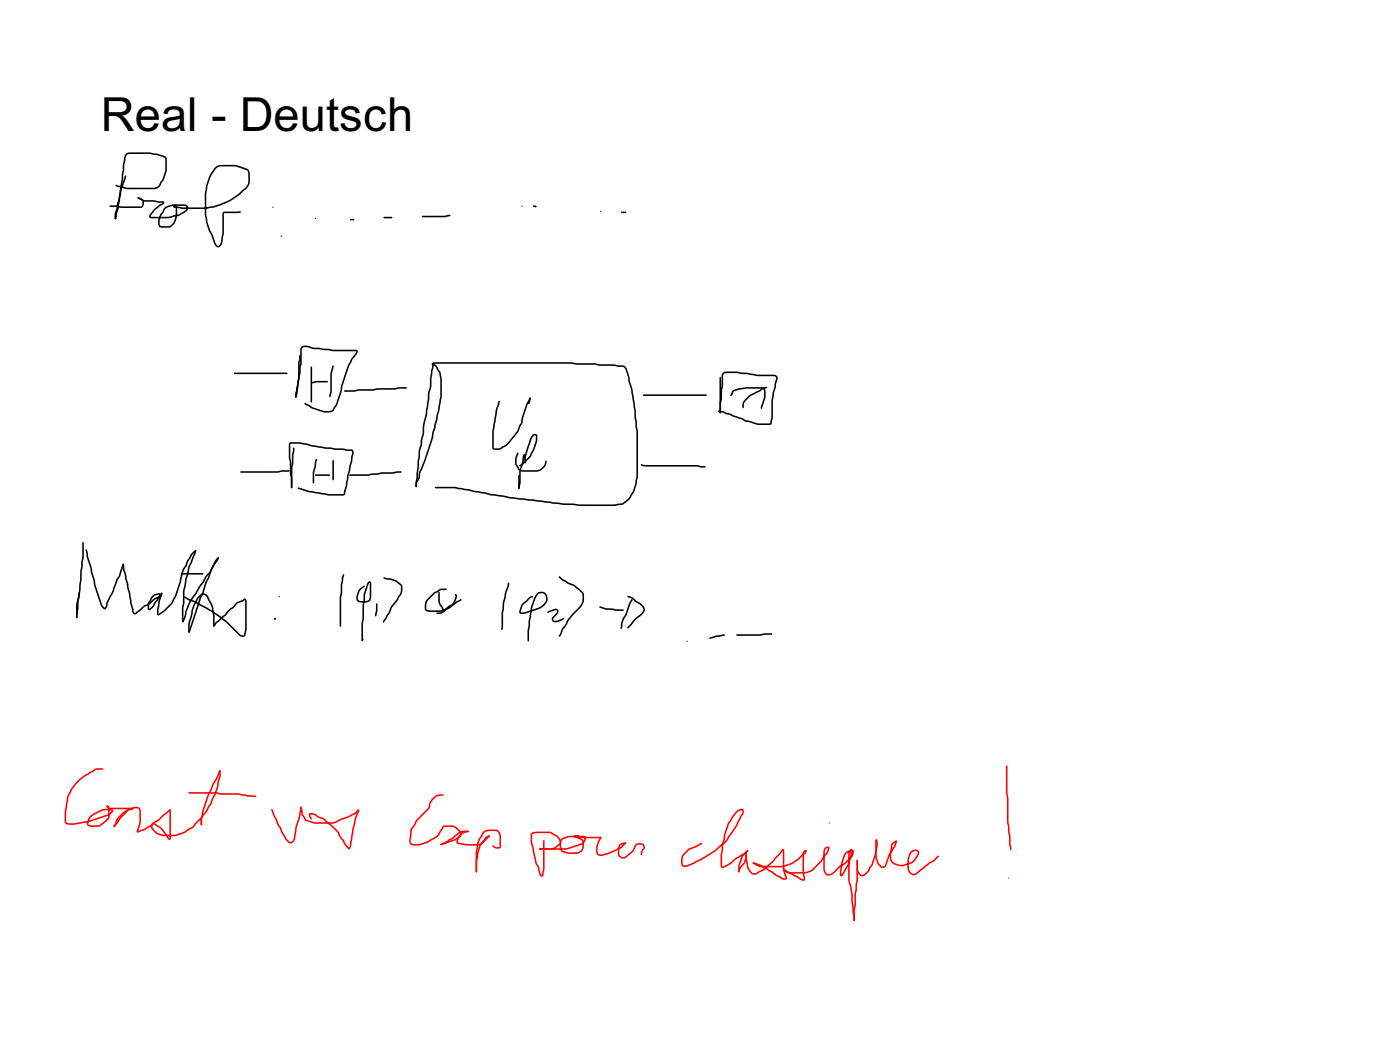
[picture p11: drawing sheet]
<svg xmlns="http://www.w3.org/2000/svg" width="353mm" height="265mm" viewBox="0 0 353 265" stroke-linecap="round" stroke-linejoin="round" font-family="sans-serif">
<defs><g id="words">
<text font-size="11.9" x="25.5" y="33">Real - Deutsch</text>
</g></defs>
<g fill="#000">
<path d="M27.8 51.8h1.6l1.3 .3h4.8a1.02 1.02 0 0 0 .5-1.1 1.02 1.02 0 0 0-.8-.8l-.5-.3 .2-.2a1.46 1.46 0 0 1 1.4 1.1 1.46 1.46 0 0 1-.7 1.7h-5.1l-1.1-.3h-1.6l-.2-.2zM31.8 38.8l.8-.3h5.2l2.1 .3 2 .8a7.8 7.8 0 0 1-1 6.4 2.26 2.26 0 0 1-2.2 1.8h-6.5l-2.5-.6-.5-.4 .1-.2 2.9 .8h6.5l.9-.3 .6-.5a9.2 9.2 0 0 0 1.5-6.5l-.2-.3-1.6-.6-2-.3-5.2-.1a1 1 0 0 0-1 1l-.6 5.6-.8 4.9-1 3.6v1.3l-.2 .2a1.27 1.27 0 0 1-.2-1.5l1-3.7 .8-4.9 .6-5.5zM28.9 55.2l.2-.2 .2 .2-.1 .2zM31.5 44.4l.2-.2 .2 .3-1.2 3.7-.7 4.3-.6 2.6-.2 .3-.2-.2 .6-3 .7-4zM34.7 49.9l.2-.2 1.6 .8 4.6 .3a.52 .52 0 0 1 .3 .6 .52 .52 0 0 1-.5 .4 6.5 6.5 0 0 0-2.9 2.9h4.8l2.3-.6 2-1.4a.52 .52 0 0 0-.1-.6 .52 .52 0 0 0-.5-.1h-2.9l-1.5 .4-.5 .5-.8 1.4-.4 1.2a1.19 1.19 0 0 0 .3 1.5h2.1a3.1 3.1 0 0 0 1.5-2.3v-2.1l-.3-.6 2.2 .3h5.8l2.1-.3 4-1.7 2.2-1.5 1.6-1.4 .6-.8 .2-.6v-2.1l-.4-.9a11 11 0 0 0-7.4-.7l-.7 .6-1 1.7-.8 2.2-.3 2.1v5.2l.3 2 2 5 .5 .9 .4-.1 .4-.5 .4-2.4 .1-5.4 .5-.2 4-.1 .2 .2-.9 .3h-3.4l-.1 5-.5 2.7a.92 .92 0 0 1-.7 .9 .92 .92 0 0 1-1-.5l-1.6-3.8-.7-2.1-.3-1.9v-5.2l.4-2.2 .8-2.4 1.3-1.9 1-.7a11.5 11.5 0 0 1 7.4 1l.4 .8 .1 2.3-.1 .7-.5 .9-2.3 2-2 1.4-1.7 .7a13.9 13.9 0 0 1-4.7 1.2h-5.6l-2-.2a.41 .41 0 0 1-.5-.4 .41 .41 0 0 1 .4-.5 .41 .41 0 0 1 .4 .4l.1 .2a5 5 0 0 1-1.4 5.1l-2.2 .2a1.12 1.12 0 0 1-1.1-1.6l.5-1.8 1.4-1.9 1.8-.6h3a1 1 0 0 1 1 .9 1 1 0 0 1-.8 1l-1.6 1-1.7 .3a6.7 6.7 0 0 1-3.4 .3l-2.2-.1a.81 .81 0 0 1 .3-1.3 7.1 7.1 0 0 1 2.8-2.5l.1-.1-4.6-.2zM97 54.7h1.9l.2 .2-.2 .2h-1.9l-.2-.2zM106.6 54.4h5.6l1.4-.2 .2 .2-.2 .2-1.4 .2h-5.5l-.2-.2zM134.7 51.8l.8 .3-.2 .2-.6-.1-.2-.2zM59.2 94h13.3l.2 .2-.2 .2h-13.3l-.2-.2zM75.5 89.7l.2-.1 .2 .1-.2 2.4a9.4 9.4 0 0 1-.3 4.2l-.3 3.3-.4 .8-.2-.2 .8-4.8v-3.7zM78.6 92.4l.2 .2v8.8l-.2 .2-.2-.2v-8.8zM78.8 96.4l1.4-.3h2.5l.2 .2-.2 .2h-2.6l-1.2 .3-.2-.2z"/>
<path d="M83.9 92.3l.2-.1 .2 .2-.5 1.8v1.5a12 12 0 0 1-.3 4.4l-.2 .2a1.61 1.61 0 0 1 .1-1.6v-4.4zM87 98.5h2.4l1.9-.3a9.9 9.9 0 0 0 4-.3h4.4l1.2-.2h1.7l.2 .2-.2 .2h-1.9l-1 .2-4.6 .1a8.5 8.5 0 0 1-3.8 .2l-1.9 .2-2.4 .1-.2-.2zM109.1 91.8l.2-.2 .2 .2v.8l-.5 2.5a9.7 9.7 0 0 1-.6 4.2l-.5 4.9a19.7 19.7 0 0 0-.9 5.7l-.9 4-.8 8.9-.2 .2-.2-.2v-1.1l.8-7.8 .9-4.2a21 21 0 0 1 .9-5.7l.5-4.4a10 10 0 0 0 .6-4.3zM162.5 99.5h15.8l.2 .2-.2 .2h-15.8l-.2-.2zM181.7 95.3l.2-.2 .2 .2v8.9l-.2 .2-.2-.2zM185 98.6l1.3-.6 2-.3 4.5 .1 .5 .7v1.7l-.9 2.8-.2 .2-.2-.2 .9-2.9v-1.3l-.3-.7h-4.1l-2 .3-1.2 .4-.5 1-.3 .1-.2-.2 .3-.2zM60.8 118.9h9.2l1.6-.3h1.4l.2 .2-.2 .2h-1.8l-1.2 .3h-9.2l-.2-.2zM74 113.1l.2-.2a2.46 2.46 0 0 1-.1 1.9v2.1l-.3 1.3v4.8l-.2 .2-.2-.2v-4.8zM76.1 87.5l.5-.3h.8l1.8 .5 4.8 .5h5.8a.65 .65 0 0 1 .6 .6 .65 .65 0 0 1-.4 .7l-1 1.2-.8 1.7-1.7 5-.2 1.4-1.1 3.3-.5 .7a1.56 1.56 0 0 1-1.7 1.3l-1.5-.1-2.6-.9-2.1-1.3 .3-.2 1.8 1.1 2.7 .9 1.4 .1a1.28 1.28 0 0 0 1.4-1.1l.4-.7 1.1-3.3 .2-1.3 1.7-5 .9-1.8 1.2-1.8-5.9-.1-4.9-.5-1-.3a1.23 1.23 0 0 0-1.9 .2v3.5l-.3 2.6-1 6.1-.2 .2-.2-.2v-.9l.4-1.5 .6-3.6 .3-2.7v-3.3zM79.7 119.7h3.5l.2 .2-.2 .2h-3.5l-.2-.2zM79.7 115.9l.2-.1 .2 .2-.7 3.1-.1 2.7-.2 .2-.2-.2 .1-2.6zM84.1 116l.2 .2v4.9l-.2 .2-.2-.2v-4.9z"/>
<path d="M88.3 119.7h4.5l3.9-.5a7.8 7.8 0 0 0 3.5-.3h1.1l.2 .2-.2 .2h-1.1a8.6 8.6 0 0 1-3.7 .3l-3.7 .5h-4.5l-.2-.2zM161.9 117.1l1 .2h13l2.2 .3 .2 .2-.2 .2h-.9l-1.3-.3h-12.6a1.66 1.66 0 0 1-1.6-.4zM182.5 94.1l.7-.3h2.9l5.1 .7h4.1a.93 .93 0 0 1 1 1.3l-.4 1.8a18.6 18.6 0 0 0-.7 6.3l-.1 1.3-.2 1.3a.66 .66 0 0 1-.8 .7h-1.1a7.7 7.7 0 0 1-4.1-.7l-.8-.1-.8-.5-4.7-1.7-1.2-.2-.1-.2 .2-.2 1.1 .2 5 1.8a1.91 1.91 0 0 0 1.6 .6 8.6 8.6 0 0 0 4.9 .6h.4l.1-.7a12.4 12.4 0 0 0 .2-4.5l.3-2.5 .9-3.6-.3-.5-4.5-.1-5.1-.8h-2.8l-.5 .2-.2 .4v2.7l-.5 4.4a4.3 4.3 0 0 1-.2 2.6 4.4 4.4 0 0 1-.2-2.8l.5-4.2v-2.7zM188 100.9l.3-.3a10 10 0 0 1 3.5-2.3l.5-.3 1.2-.4 .2 .1-1.6 .9a8.7 8.7 0 0 0-4 2.7l-.2 .5-.1 1.1-.2 .1-.2-.1 .1-1.1zM20.8 136.9l.2-.2 .2 .2v3.7l-.6 3.6-.2 4.7-.5 2.6-.3 4.3-.2 .2-.2-.2v-1.1l1.6-14.1zM21.7 138.6l.4 .6 .3 1.6a8.5 8.5 0 0 1 .9 3.5l.7 2 .1 1.3 1.6 4.8 .8 1 .4-1.5 1.4-2.7 1.1-3 .6-.9 .9-2.9 .2-.2 .2 .2-.9 3-.6 .9-1.2 3.2-1.4 2.7a1.38 1.38 0 0 1-.9 1.5l-.9-1.1-1.7-4.9-.1-1.3-.7-2.2a7.9 7.9 0 0 0-1-3.5l-.3-2zM49.3 138.8l.3 .2-.2 .2-.3-.2zM49.4 138.8l.1 .4-1.6 3.8-.8 3.2-.5 3v2.9l-.3 1.4v3.3l-.2 .2-.1-.1a13.8 13.8 0 0 1 .2-4.8v-2.9l.6-3.2 .8-3.1zM73 111.8l.7-.2a16.4 16.4 0 0 1 5.1 .7l3.3 .6 6.7 .5a1.23 1.23 0 0 1 .3 1.9l-.1 1.1-1.8 7.7a.7 .7 0 0 1-.6 1l-3.8-.1-5-.8-2.7-1 .3-.2 2.5 .8 4.9 .8h3.9l1.9-8.3 .1-1.3a.99 .99 0 0 0 .1-1.2l-6.7-.6-6.5-1.2h-2.3a13.8 13.8 0 0 0 .3 4.7v2.7l.2 1.5v2.1l-.2 .2-.2-.2-.2-5.7a17 17 0 0 1-.2-5.5zM109.1 91.6l.9-.2h34l1.9 .2 9.1 .3 2.8 .5a8.9 8.9 0 0 1 1.4 4.1l.5 1.8 .6 3.3 .8 7.2v11.4l-.4 2.1-.6 2-1.1 1.7-1.6 1.3-2.4 .4h-8.8l-1.6-.3h-2.3l-13.6-1.6-13.8-2.6h-5l-.2-.2 .2-.2 5.1 .1 13.8 2.5 13.5 1.6h2.3l1.6 .3h8.8l2.2-.4 1.5-1.2 1-1.6 .7-1.9 .3-2v-11.4l-.8-7.1-.6-3.3-.6-2.2a8.3 8.3 0 0 0-1.1-3.5l-1.8-.2a8 8 0 0 0-3.7-.2l-1.9-.3h-4.6l-1.6-.2-34.7 .1v-.2l1 .7 1 1.8a23.3 23.3 0 0 1 0 6.9l-.3 2.3-1.7 7.4-1.9 5.6-1.2 2.8-.3 1.6-.5 1-.1 1-.2 .2-.2-.2 .1-1 .6-1.2 .2-1.5 1.2-2.9 1.8-5.1 2-8.9a20.1 20.1 0 0 0 .3-7l-.3-1.2-.8-1.4-.9-.6zM19.9 149.6l.1-.2 .2 .2-.2 1.5a7.6 7.6 0 0 0-.4 4.3l-.2 .6-.2-.2v-1.3a7.1 7.1 0 0 1 .5-3.7zM31.1 142.2l.2 .2-.2 .2-.2-.2z"/>
<path d="M31.1 142.2l.3 .3v1.2l1.5 6 .4 2.5 .7 2.4 2.2-1.7 1.3-.7 1.3-1.2 1.1-.5 .3-.5a2 2 0 0 0-1.9 1.2l-.6 1-.1 1.4a3.2 3.2 0 0 0 1.5-1.9l1.7-2.2 .2 .2-.2 .6-1.4 1.7a2.92 2.92 0 0 1-1.9 2l-.2-.3v-1.4l.7-1.3a2.09 2.09 0 0 1 2.5-1.2v.5l-.4 .5-1 .5-1.4 1.2-1.2 .7-2.1 1.7a.88 .88 0 0 1-.9-.2 .88 .88 0 0 1-.2-1l-1.8-8.7-.4-1.2-.2-1.4zM40.8 149.5l.2 .2-.2 .2-.2-.2zM48.8 139.2l.4-.4 .3 .2-1 1-.9 1.6-.5 1.3-.6 1-.7 2.6a14.6 14.6 0 0 1-2.8 6.4l-1.4 1.4-1.3 .9a.37 .37 0 0 1-.5 .1 .37 .37 0 0 1-.2-.4l.4-3.1 .8-2.3 .2 .3-.6 2-.4 3.1a9.7 9.7 0 0 0 4.6-6l1.6-5.3 1.9-3.7zM45.9 144.6h5.3l.2 .2-.2 .2h-5.3l-.2-.2zM54.8 140.8l.3-.2 .2 .2-.8 1a10.3 10.3 0 0 1-2.3 3.8l-.8 1.4-3.2 4.9-1 2.4-.5 1.8-.5 .9-.2-.2 .6-1.5 .2-1.2 1-2.3 3.3-5 .7-1.3a12.9 12.9 0 0 0 2.6-4.3zM46.1 156.6l.3 .2-.2 .2-.3-.2zM50 150.5l.7-.6a1.29 1.29 0 0 1 2 .8 6.8 6.8 0 0 1 1.3 3.6l.2 1v2.6l-.2 .2-.2-.3-.2-3.2a5.2 5.2 0 0 0-1-3.1l-.3-.6a.94 .94 0 0 0-1.3-.7l-1 1-.9 1.9-1.2 4.1v2.2l-.2 .2-.2-.3v-1.8l.9-3.6 .4-1.3zM47.7 159.2l.3 .2-.2 .2-.3-.2zM46.6 150.5l1.4 .7a41.4 41.4 0 0 1 8 4.5l1.4 1.1 3.5 3.4a.45 .45 0 0 0 .4 .2 .45 .45 0 0 0 .3-.4l.3-1.3-.1-7.3-1.9 .9-3 3.1-2.2 1.8-.5 .8-.2 .1-.2-.2 .7-1 2.2-1.8 2.9-3 1.6-.7a.59 .59 0 0 1 .8-.4 .59 .59 0 0 1 .3 .8v6.9l-.2 .9a.95 .95 0 0 1-.5 1.1 .95 .95 0 0 1-1.2-.3l-3.3-3.3-1.4-1.1-3.7-2.4-5.4-2.8-.2-.1zM54 157.7l.2 .2-.2 .2-.2-.2zM54.9 140.8l.2-.2 .2 .2-.2 .2zM54.9 140.7l.2-.1 .2 .2-.1 .3a9.8 9.8 0 0 0-2 3.8l-1 2.1-.8 2.8-.7 1.3-2.7 8.4-.2 .1-.2-.2 2.7-8.4 .7-1.3 .9-2.8 .9-2.1a12 12 0 0 1 2.1-4.1z"/>
<path d="M86.5 145l.2-.2 .2 .2-.5 2.6v1.9l-.2 1.2-.1 7.3-.2 .2-.1-.2v-7.1l.2-1.4v-2zM90.8 148.6l1.1-.9 .3 .2-1.2 1-.5 1.3a.88 .88 0 0 0-.2 .9 .88 .88 0 0 0 .8 .6h1a1.03 1.03 0 0 0 1.3-1.3l-.1-3.3-1.1 3-.3 2.5v3.5l-.3 1.3 .1 4.2-.2 .2-.2-.3v-4.1l.2-1.3v-3.5l.3-2.7 .9-2.8a.51 .51 0 0 1 .6-.4 .51 .51 0 0 1 .4 .6v2.8a1.49 1.49 0 0 1-1.6 1.9h-1a1.25 1.25 0 0 1-1-1.9zM94.9 152.4l.2-.2 .2 .2v1.6l-.2 1.4-.2 .2-.2-.2 .2-1.4zM97 145.6a8.7 8.7 0 0 1 3.4 1.1l1.1 1a3.2 3.2 0 0 1-.7 3.1l-.3 .7-1.5 1.8-.6 1.5-1.6 2.4-.2-.2 .1-.3 1.4-2.2 .6-1.4 1.4-1.8 .9-1.5 .2-.9-.1-1.1a4.6 4.6 0 0 0-3.7-1.6l-.5-.2-.1-.2zM110.3 154.5l1.2-.1 3.7-2.6 1.1-.7 .2 .2-3.4 2.5a3.6 3.6 0 0 1-2.2 1.1h-.6l-.2-.2zM110.8 149.3l.2 .2 .1 2.5 .9 1.7 .5 .4-.2 .2-.6-.4-1-1.8-.1-2.6zM108.3 150.7l1.2-1.2 1.6-.9 1.6-.1 .2 .2-.2 .2-1.5 .1a8.3 8.3 0 0 0-3.3 2.7l-.3 1.6a.67 .67 0 0 0 .3 .7 .67 .67 0 0 0 .7 0h2.7l1-.4 2-1.3 .7-1.8-.2-.5 .2-.2 .3 .2 .1 .5-.4 1.2-.7 1.1-2.5 1.5-2.9 .1a1.21 1.21 0 0 1-1.7-.8l.2-1.8zM128.2 147.1l.2-.2a2.13 2.13 0 0 1-.3 2.2l-.8 3.1-.3 2.6v3.4l-.3 .8-.2-.2 .4-6.6zM132 152.2l1.7-1.6 .7-.3 .2 .2-.8 .5-.5 .6a3.3 3.3 0 0 0-1.8 2.9l1.1-.1 3.3-1.1a2.37 2.37 0 0 0 1.9-2.9 1.18 1.18 0 0 0-1.1-.7 1.18 1.18 0 0 0-1.1 .6l-.4 .8-.8 2.3-.8 5.6v2.7l-.2 .2-.2-.2v-2.5l.3-2.6 .5-3.3 .7-2a2.1 2.1 0 0 1 2.2-2 1.95 1.95 0 0 1 1.4 1.6 1.95 1.95 0 0 1-.9 1.9l-.1 .1a14.6 14.6 0 0 1-5.4 2l-.7-.1a2.75 2.75 0 0 1 .8-2.6zM138.3 154.3l1.7-.7a.72 .72 0 0 1 .9 .3 .72 .72 0 0 1-.1 .9l-1.1 1.2a.42 .42 0 0 0 .4 .6h.7l1.4-.7 .3 .1-.5 .5-1 .4a1.12 1.12 0 0 1-1.7-.5l.1-.6 .9-1 .3-.6-.4-.2-1.8 .7-.2-.2zM141.2 145.4l2.2 1.5a7.6 7.6 0 0 1 3.8 2.5l.2 .6 .1 1.2a4 4 0 0 1-1.7 2.9l-2.2 2.5-.6 1.3-.8 1-.4 1.1a.48 .48 0 0 1-.2 .5 .48 .48 0 0 1-.6 0l.9-1.9 .7-1 .6-1.2 2.4-2.6a3.6 3.6 0 0 0 1.5-2.6l-.2-1.5a9.1 9.1 0 0 0-3.2-2.2l-2-1.3-.6-.6zM151.3 153.2l.2-.2 1.6 .5 4.3 .3 .2 .1-.2 .2h-1.6l-2.7-.2z"/>
<path d="M158.5 150.3l1.2 .4 1 .9 1 .5a1.83 1.83 0 0 1 1 2.2l-.7 .9a9.6 9.6 0 0 0-2.7 2.8l-.8 .6-.1-.3 .6-.6a10.5 10.5 0 0 1 2.8-2.8l.6-.9-.2-.8-.7-.8-1.1-.5-.8-.8-1.1-.4-.2-.2zM159.4 151.2l.2-.1 .2 .2-1 2.1a6.1 6.1 0 0 1-1.2 2.8l-.6 2.3-.2 .2-.2-.2 .2-.5a4.8 4.8 0 0 1 1-2.9l1-2.8zM91.4 161.2l.2-.1 .2 .2-.2 .5-.3-.2zM91.4 161.4l.3 .2-.2 .2-.2-.2zM179.2 160.8l3.2-.7 .5-.1 .2 .2-.2 .2-2.1 .3-1.5 .5-.3-.2zM186 160h5.8l1.4-.2h1.6l.2 .2-.2 .2h-1.8l-1.2 .2h-5.8l-.1-.2z"/>
</g>
<g fill="#000">
<path d="M68.9 52.1l.2 .2-.2 .2-.2-.2z" fill-rule="evenodd"/>
<path d="M70.8 59.6l.2-.2 .2 .2-.2 .2z" fill-rule="evenodd"/>
<path d="M79.7 55l.2 .2-.2 .2-.2-.2z" fill-rule="evenodd"/>
<path d="M88.4 55.4l.2-.2h.8l.2 .2-.2 .2h-.8z" fill-rule="evenodd"/>
<path d="M88.4 55.4l.2-.2 .2 .2-.2 .2z" fill-rule="evenodd"/>
<path d="M131.8 51.8l.2 .2-.2 .2-.2-.2z" fill-rule="evenodd"/>
<path d="M151.5 53.3l.2-.2 .2 .2-.2 .2z" fill-rule="evenodd"/>
<path d="M156.8 53.6l.2-.2 .2 .2-.2 .2z" fill-rule="evenodd"/>
<path d="M157 53.4h.5l.2 .2-.2 .2h-.5z" fill-rule="evenodd"/>
<path d="M157.3 53.6l.2-.2h.5l.2 .2-.2 .2h-.5z" fill-rule="evenodd"/>
<path d="M69.4 155.8l.2 .2-.2 .2-.2-.2z" fill-rule="evenodd"/>
<path d="M69.4 155.8l.2 .2-.2 .5-.2-.2z" fill-rule="evenodd"/>
<path d="M70.5 150.3l.2 .2-.2 .2-.2-.2z" fill-rule="evenodd"/>
<path d="M173.3 161.8l.2-.2 .2 .2-.2 .2z" fill-rule="evenodd"/>
</g>
<g fill="#f00">
<path d="M19.4 197.2l1.9-1.7 2.7-1.5 1.9-.2 .2 .2-.2 .2-1.7 .1-2.6 1.5-1.4 1.1-1.9 2.3-1 2.1-.6 3.6v2.5l.6 .3h1.5l3.5-.6 4.8-1.6 1.1-1-2.3 .1-2.2 1-.8 .7-.6 1.4 .2 .4 .5 .2 2.1-.1 2.1-1.9 .1-2.2-.4-.7 .3-.2 .3 .3 .2 .5v1.9l-.3 .9-2.2 1.8h-2.4a.89 .89 0 0 1-.8-1.1 3.1 3.1 0 0 1 2.2-2.5l2.1-.9h1.7l.5 .2 .1 .3-1.2 1.2-5.2 1.7-3.7 .6-1.5-.1-.6-.4-.1-2.9 .6-3.6 1-2.1z"/>
<path d="M27 203.2l.3 .2-.1 .2-.3-.2z"/>
<path d="M26.9 203.3l.2-.1 .3 .5 .3 .1h5.8l.2 .2-.1 .2h-5.9l-.6-.3z"/>
<path d="M33.4 204l.2-.2 .2 .2-.2 .2z"/>
<path d="M29.9 206l1.2-1.1 1-.7 1.5-.4 .2 .2-.2 .2-1 .3a6.8 6.8 0 0 0-3.5 4l-.4 .2-.2-.2 1-2z"/>
<path d="M30.7 205.8l.3-.3a4.4 4.4 0 0 1 3.5-2 1.09 1.09 0 0 1 1.1 1.2l-.1 2.9-.6 2.2-.2-.1 1.7-.6 1.5-.9 .9-.8 1.1-.6 2.4-2.2a.45 .45 0 0 1 .3-.3 .45 .45 0 0 1 .5 .1l-3 2.8-1 .5-1 .8-1.6 1-1.5 .5a.32 .32 0 0 1-.4 .1 .32 .32 0 0 1-.1-.5l.7-2-.1-3.2a.88 .88 0 0 0-1.3-.4 7 7 0 0 0-3.8 3.3l-1.1 1.4-.4-.2z"/>
<path d="M38.4 207.7l.4-.1a7.2 7.2 0 0 1 3.3 2.9l.7 1.1-.1-7.2 .2-.2 .3 .5v6.8a.51 .51 0 0 1-.6 .4 .51 .51 0 0 1-.4-.5l-.2-.3a7.5 7.5 0 0 0-3.2-3l-.1-.1a1.01 1.01 0 0 0 .2 1.4 4.1 4.1 0 0 0 3.4 1.2 7 7 0 0 0 4.1-.7l2.2-1.3 3.6-4.4 2-4 .6-1.8 .5-2.6v-1.2l.2-.2 .2 .1v1.1l-.6 2.9-1.7 4.4-1.4 2.3-3.1 3.5-2.5 1.6a8.9 8.9 0 0 1-4.9 .7 3.8 3.8 0 0 1-3.3-2v-.7z"/>
<path d="M55.5 194.4l.2 .2-.2 .2-.2-.3z"/>
<path d="M55.3 194.4h.2l.2 .2-2.9 5.9-1.4 4.4-.4 3.2h-.2h.2l-.2 .2-.2-.2h.2h-.2v-1.2l.4-2.2 1.5-4.4z"/>
<path d="M50.6 206.5l.2-.2 .2 .2v1.6l-.2 .2-.2-.2z"/>
<path d="M47.7 199.9h6.8l2.5 .2a16.5 16.5 0 0 1 5 .4l2.2 .2 .6 .3-.2 .2-3.6-.4a7.4 7.4 0 0 0-3.3-.3h-2l-1.2-.2h-6.8l-.2-.2z"/>
<path d="M68.5 204.3l.2-.2 .1 .1 .6 1.5 2.1 4.5 .9 1.4 .9 .8a1.13 1.13 0 0 0 .9-1.4l.4-2.3 .9-2.8 .3-2.2 .2-.2 .2 .2-.3 2.3-.9 2.8-.4 2.3a1.4 1.4 0 0 1-1.5 1.7l-1-.9-1-1.5-2.1-4.6z"/>
<path d="M75.9 203.6l.1-.1 .2 .4h-.2z"/>
<path d="M75.8 203.7l.4-.1 .1 .6a3 3 0 0 0 .8 2.3l.2 .2a8.3 8.3 0 0 0 5.1 .8l2-.2 5-2.1 1-.9 .3 .1-1 1-4.6 2.1a14 14 0 0 1-5.9 .3l-1.9-.6-.5-.5a4 4 0 0 1-.9-2.7z"/>
<path d="M90.3 204.4l.2-.1 .2 .2-.2 .2z"/>
<path d="M78.1 205.3a2.43 2.43 0 0 1 2.5 .7l1.4 .6 3.3 3.1 2.7 4.2 .3-.6 1.2-6.8 .8-2 .2-.2 .2 .1-.8 2.4-1.2 6.6-.4 .8-.2 .1-.4-.2-1.9-2.8-.7-1.2-1.5-1.6-2-1.7-1.2-.4a2.65 2.65 0 0 0-2-.9l.4 1.1-.2 .2a1.36 1.36 0 0 1-.5-1.5z"/>
<path d="M109.5 201.1l.6-.4 .7-.3h1.1l.2 .2-.2 .2h-.7a3.3 3.3 0 0 0-2.5 2.2l-.4 1.1-2.9 3-1.3 2.2-.3 2.3a.84 .84 0 0 0 .7 1.4l1.4-.1 2.1-.7 2.4-1.5 1.5-2.3 2.2-.1a3.5 3.5 0 0 1 2.4 1.7l-.1 1.1-1.2 .8-3.9 1.4-.1-.2 .1-.2 3.4-1.1 1.4-1.1-.1-.8-1.4-1.1-2.4-.1-1.4 2.2-1.6 1a7.6 7.6 0 0 1-4.9 1.5 1.2 1.2 0 0 1-.9-1.8l.3-2.5 1.3-2.2 3.2-3.3a2.9 2.9 0 0 1 1.3-2.5z"/>
<path d="M111.2 212.9l3-1.5 1.5-1.4 1.2-.4a1.32 1.32 0 0 1 1.5 .2l-.2 .2h-1.2l-.8 .2-3.4 2.5-1.4 .6z"/>
<path d="M118 209.7l.2-.1 .2 .3-.2 .1z"/>
<path d="M116.5 210.1l1.7-.5 .2 .2-1.7 .6-.7 .9-.4 1.1 .3 .2 1.9 .4 3.4-.2 2.1-1.9 .2-.1 .2 .2-1.8 1.8-1.1 .5-2.9 .1-1.9-.3-.7-.3-.1-.6a3.2 3.2 0 0 1 1.3-2.1z"/>
<path d="M123.5 210.8l.2 .2-.2 .2-.2-.3z"/>
<path d="M122.5 211.3l.1-.1a.69 .69 0 0 1 1.1-.3l-.9 .7-1.5 2.1-.8 3.5v2.8l-.2 .2-.2-.2v-2.6l.2-1a7.2 7.2 0 0 1 2.1-5z"/>
<path d="M122 209.9l1.2-.6h2a1.55 1.55 0 0 1 1.3 1.8v2.6a1.34 1.34 0 0 1-2.2-.1l.2-.4a1.6 1.6 0 0 0 1.5 .5l.1-2.6a1.2 1.2 0 0 0-.9-1.4h-1.9l-.7 .2-.5 .5-.9 1.5-.7 3.1v5l-.2 .2-.2-.2v-5.3l.7-2.9z"/>
<path d="M134.2 210.2l1.1-.4h3.5l1.8 .9a1.74 1.74 0 0 1 .9 2.4l-1.2 1-.7 .2-3.3 .1-.2-.2 .2-.2 3.4-.1 1.6-1.3a1.78 1.78 0 0 0-.9-1.5l-1.6-.9h-3.4l-1 .3v2.1l1.1 5a3.7 3.7 0 0 1 .9 2.3l.4 .9 .3-1.6v-7.1l.2-.2 .2 .2v7.1l-.2 1.1a.59 .59 0 0 1-.1 .7 .59 .59 0 0 1-.8 .1l-.4-1a3.6 3.6 0 0 0-.9-2.4l-1.1-5.2v-1.9z"/>
<path d="M136.1 214.2l.2-.2h6.7l3.4-1.1a1.58 1.58 0 0 0 1.2-1.6h-1.2a7.1 7.1 0 0 0-4.1 .4l-.4 .3-.2 .5v1.4l.3 .6a5.5 5.5 0 0 0 3.7 .5 1.75 1.75 0 0 0 1.4-2.2l-.3-.7-1.6-.7a.43 .43 0 0 1-.1-.7 .43 .43 0 0 1 .6 0l1.5 .4h4.5l.2 .2-.2 .2h-4.4l-2.1-.4v-.1l.8 .2a1.75 1.75 0 0 1 1.4 2.5 1.95 1.95 0 0 1-2 1.8 4.5 4.5 0 0 1-3.9-.9l-.2-.9 .1-1.6a2.64 2.64 0 0 1 2.5-1.2h3.8a1.36 1.36 0 0 1-.6 2.1l-4.1 1.4h-6.7z"/>
<path d="M151.6 211.2l.1-.1 .2 .2-.6 1.1-.4 1.5v1.2l.5 .5 .9-.1 2.6-.9 1.7-.9 1.3-1.2 .2 .2-1.4 1.4-1.7 .9-2.3 .8a1.74 1.74 0 0 1-2-.2l-.2-.5v-1.5l.5-1.5z"/>
<path d="M157.7 212.7l.2-.2 .2 .2-.2 .2z"/>
<path d="M156.4 213l1.2-.5h.4l.1 .2-1.5 .7-.2 1v1.1a1 1 0 0 0 1.3 .7l.4-.3a4.7 4.7 0 0 0 1.8-1.8 1.57 1.57 0 0 1 1.1-1.3 1.57 1.57 0 0 1 1.6 .4 1.15 1.15 0 0 1-.3 1.6l-.4 1.1a1.54 1.54 0 0 1 .5-1.9v-.4a.69 .69 0 0 0-.8-.5 1.12 1.12 0 0 0-1.3 1.1 6.1 6.1 0 0 1-2.6 2.4 1.41 1.41 0 0 1-1.7-1.1v-1.4z"/>
<path d="M173 214.9l1.1-.9 1.5-.5 1.2-.8h.3l.2 .2-1.5 .9a4.6 4.6 0 0 0-3.2 2.1l-.2 .9v1.1a.53 .53 0 0 0 .7 .5l1.8-.7 4.3-2.4 1.5-1 2.1-1.8 .6-.7 2.3-3.5 1.6-3.1 .1-.7-1.1 .3-1.3 1.6a10.9 10.9 0 0 0-1.9 4.4l-.5 2.4-.3 2.5 .1 2.9 1.8-.9 1.4-1.2 2.2-1.2 .9-.8 .3 .2-1 .9-1.8 1.1a10.9 10.9 0 0 1-3.6 2.3h-.4l-.3-.4v-2.8l.3-2.7 .5-1.7a11.2 11.2 0 0 1 2-5.3l.7-.8a1.9 1.9 0 0 1 2.3-1.1 1.47 1.47 0 0 1-.4 1.8l-1.2 2.5-2.4 3.6-.7 .7-2.1 1.8-1.5 1.1-2.5 1.5-2.8 1.3a1.35 1.35 0 0 1-2-.2 3.2 3.2 0 0 1 .5-3z"/>
<path d="M188.6 214.5h.2l.1 .2-1.4 1.7-.7 1.8v1.8l-.2 .2-.2-.2v-1.5l.7-2.3z"/>
<path d="M188.2 215l.2-.2 .2 .2a4.6 4.6 0 0 1-1.6 4.1l-.4 1.1-.2-.2 .3-1.1a4.3 4.3 0 0 0 1.5-3.9z"/>
<path d="M188.2 215l.2-.2 .2 .2v1.6l.3 1.9a1.81 1.81 0 0 0 1.7 1.8l2.5-1.4 2-1.7 2.3-2.8a.37 .37 0 0 1 .5-.1 .37 .37 0 0 1 .1 .4v4.5l.6 2a.73 .73 0 0 1-.4 .8 .73 .73 0 0 1-.9-.2l-5-3.1-2.3-1 .4-.2 2 .8 3.9 2.5 1.3 .7 .7 .1-.4-1.4a7.1 7.1 0 0 1-.3-3.6v-2h.1l-2.4 2.9-2.2 2-1.7 1a1.7 1.7 0 0 1-2.6-1.2l-.6-2.5z"/>
<path d="M190.1 217.6l.1-.1 .2 .3-.2 .1z"/>
<path d="M190 217.7l.3-.1 1.9 .9h2.5a8.5 8.5 0 0 0 4.9-.7l1.9-1.2 1.6-1.4 .4-.8a.83 .83 0 0 1-.5 1.3 8.9 8.9 0 0 1-6.3 3.2h-2.8a4.5 4.5 0 0 1-3.8-1z"/>
<path d="M197.7 219.3l.3-.2 1.1 .8 3.8 2-.3-1.9v-4.7l.3-.6a.45 .45 0 0 1 .8-.1l-.7 .7v5l.3 1a.62 .62 0 0 1-.2 .9 .62 .62 0 0 1-.8-.1l-3.6-1.9z"/>
<path d="M197.8 219.1l.3 .2-.1 .2-.3-.2z"/>
<path d="M197.7 219.2l1.2 .6 .8 .2h3.5l1.5-.4 2.6-2.5 .5-1.1 .8-.9 .5-1.1a.87 .87 0 0 0-.8 1.1v4a1.1 1.1 0 0 0 1 1.5l.8-.3 .6-.6a6.4 6.4 0 0 1 2.5-2l1.7-1.7 .3-1.2-1.4 .5a10.2 10.2 0 0 0-1.3 4.4v1.1l1.5-2.8 .6-1.8 .3-1.6-.4 1 .1 6.7a19.2 19.2 0 0 1 .8 5.7l.3 2.4a2.99 2.99 0 0 1 0 2.1l-.2-.2-.5-4.5a19.4 19.4 0 0 0-.8-5.8v-6.4a.92 .92 0 0 1 .8-1.3l.2 .4-.2 1.7-.7 1.9-1.2 2.2a.51 .51 0 0 1-.5 .6 .51 .51 0 0 1-.5-.4v-.7a9.8 9.8 0 0 1 1.4-5l.7-.3a1.1 1.1 0 0 1 1.3-.2v1l-.4 .9-1.8 1.7-1 .6-1.6 1.5a1.46 1.46 0 0 1-2.5 .1l-.2-.3a7.7 7.7 0 0 1-.1-3.5v-1.1a1.3 1.3 0 0 1 1.4-1.7 2.59 2.59 0 0 1-.9 2.3l-.2 .2a12.9 12.9 0 0 1-3.5 3.8l-1.5 .4h-3.2a2.09 2.09 0 0 1-2.3-1.2z"/>
<path d="M216.2 217.1l.2-.2 .2 .2v4.9l-.3 2.7a7.8 7.8 0 0 0-.2 3.6v.4a7.9 7.9 0 0 0-.2 3.6l-.2 .2-.2-.5a8.5 8.5 0 0 1 .2-3.5v-.4a7.7 7.7 0 0 1 .3-3.4l.2-2.7z"/>
<path d="M221 212l.3-.2 .3 .3v1.5l-.3 2-.9 2.6-1 1.7-.8 .8-.7 .4h-.6l-1-1.4-.1-2.6 .2-.2 .2 .2 .1 2.7 .7 .9 .7-.1 1-.9 .9-1.6 .9-2.9 .3-1.8v-1.2z"/>
<path d="M221.1 211.9l.1-.1 .2 .2v4.5l.5 1.3 .9 .8 .6-.3 1-2.7 1.3-2.1 .4-1.2 .2-.2 .2 .1-.4 1.3-1.4 2.3-.9 2.6a.94 .94 0 0 1-1.5 .4l-.8-.8-.5-1.7z"/>
<path d="M225.2 212.8l.9-.7 .4 .2-1.1 .9-.4 1.9 .2 1.9 .2 .4 .6 .4 1.7 .4 2.3-.7 .6-.4 1-1.6a.58 .58 0 0 0-.1-.7 .58 .58 0 0 0-.8 0l-.4 .3-.4 .5a5.9 5.9 0 0 0-.4 3.4 1.26 1.26 0 0 0 1.6 1.4l3.5-2.9 1-.4 1.1-1.2 .4 .2-1.2 1.2-1.1 .6-3.5 2.8a1.63 1.63 0 0 1-2.2-1.7 6.2 6.2 0 0 1 .4-3.5 1.38 1.38 0 0 1 1.1-1.1 1.38 1.38 0 0 1 1.5 .6l-.2 .9-1.4 1.8-2.3 .8h-1.3l-1.5-.6-.7-1v-1.8l.2-1.8z"/>
<path d="M254.2 193.1l.2 .2 .2 14.1 .5 3.5 .1 2a1.61 1.61 0 0 1 0 1.6l-.2-.1-.2-1.2v-2.2l-.6-3.6v-6l-.2-1.3v-6.8z"/>
</g>
<g fill="#f00">
<path d="M209.4 207.5l.2 .2-.2 .2-.2-.2z" fill-rule="evenodd"/>
<path d="M254.7 221.4l.2 .2-.2 .2-.2-.2z" fill-rule="evenodd"/>
</g>
<path d="M125.9 101.2l.1-.1 .2 .2-.7 2.4-.8 5.2v4l.2 .2h1.2l1.5-.8 2.9-3.5 1.1-2.1 .1-1.3 1.2-3.4 .8-1.6 .1-.1 .2 .2-.8 1.6-1.1 3.5-.2 1.2-1.1 2.2-2.8 3.4-2 1.1a1.78 1.78 0 0 1-1.6-.2l-.1-.3a19.1 19.1 0 0 1 .3-6l.6-3.7zM130.6 114.3l.2-.1 .2 .2-.6 1.6v1.1l.4 .5a1.22 1.22 0 0 0 1.4 1h3.3l.7-.1 1.1-1 .5-1.4a1.56 1.56 0 0 1-.3 1.8l-1 .9a5.1 5.1 0 0 1-2.9 .2h-1.1a1.62 1.62 0 0 1-2-1.2 2.62 2.62 0 0 1-.2-3zM134.4 109.8a.69 .69 0 0 1 .7-.3 .69 .69 0 0 1 .6 .6 9.8 9.8 0 0 1-3.6 7.1l-.8 .5-.2-.2 .8-.6a9.2 9.2 0 0 0 3.3-5.6l.1-1.2a.33 .33 0 0 0-.4-.3 .33 .33 0 0 0-.3 .3l-.5 .9-1.2 4-.1 1.7-.2 .2-.2-.2 .1-1.8 1.2-4zM132.2 114.6h.3l.2 .3 .1 1.8-.2 .2-.2-.2-.1-1.8h.2l-.3 1.8-.7 2.2v2.8l-.3 1.6-.2 .2a1.93 1.93 0 0 1 .1-1.8v-2.9zM133.8 100.3l.2 .3-.2 1.1-.3 .3-.2-.2zM131 119.8l.2 .2v3.3l-.2 .2-.2-.2v-3.3z" fill="#000"/>
<use href="#words"/>
</svg>
